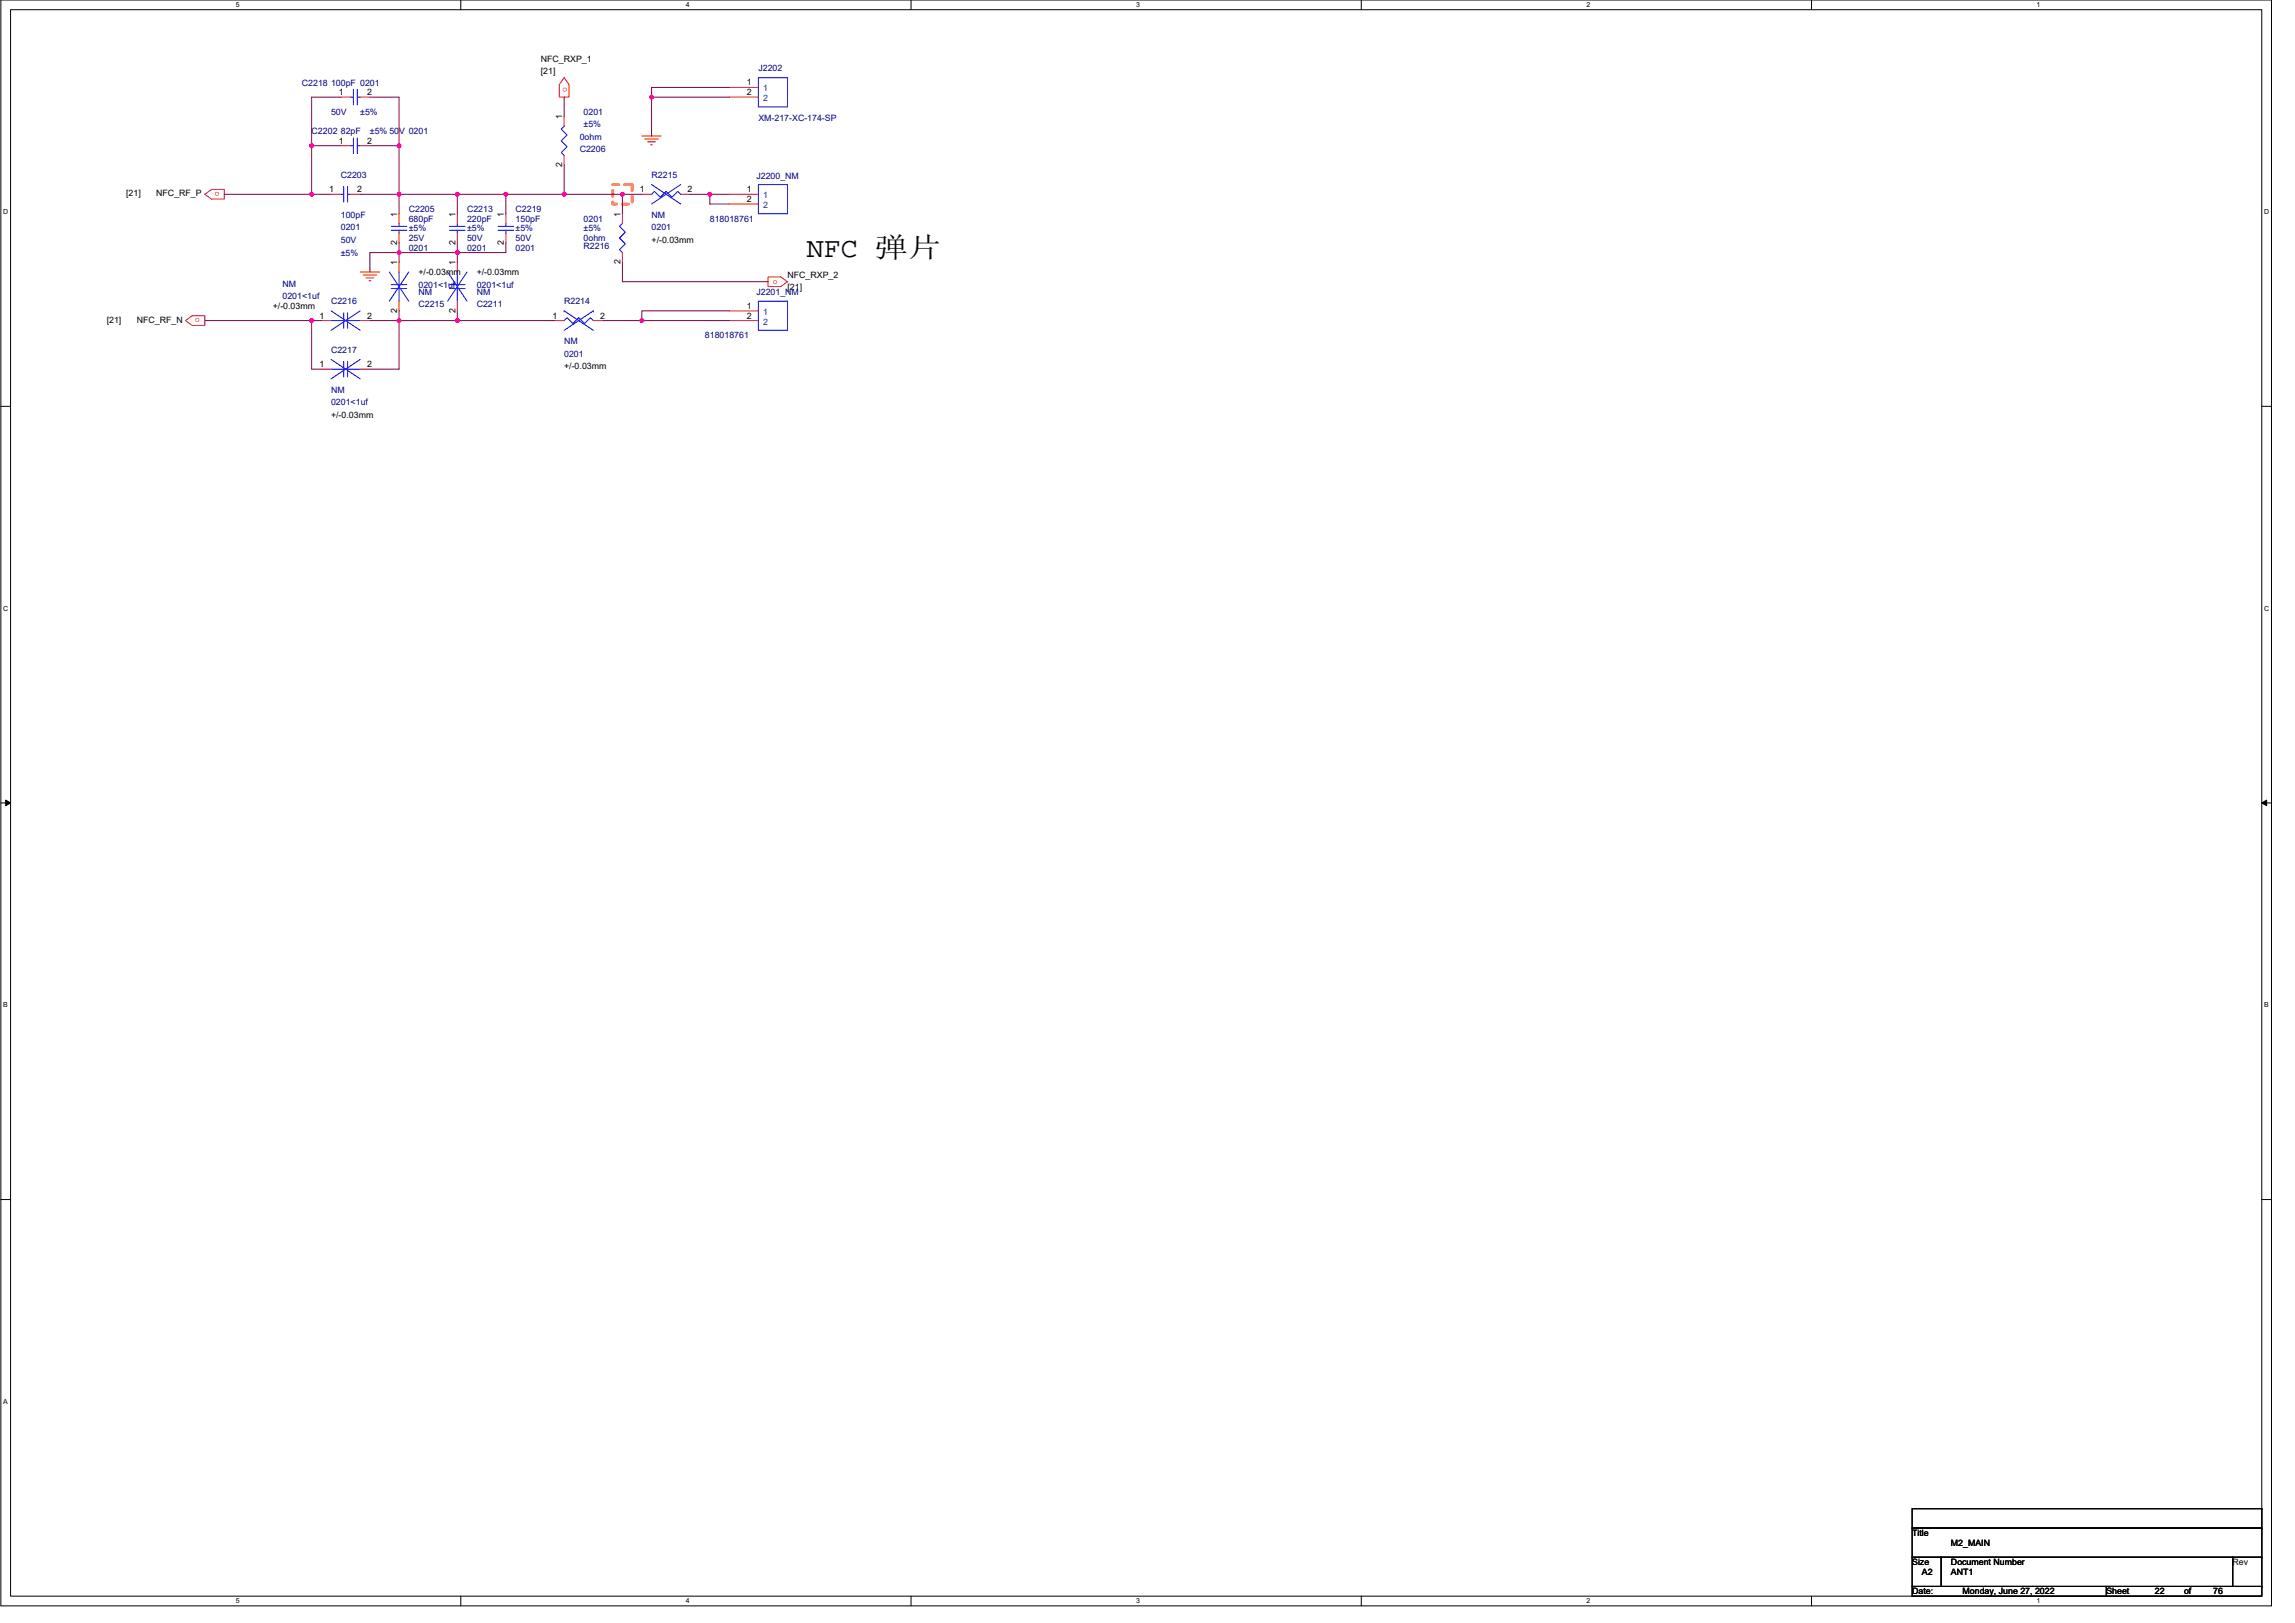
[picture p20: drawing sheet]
<svg xmlns="http://www.w3.org/2000/svg" width="420mm" height="297mm" viewBox="0 0 420 297" stroke-linecap="round" stroke-linejoin="round" font-family="sans-serif">
<defs><g id="words">
<text font-size="5.2" x="147.7" y="47">NFC 弹片</text>
<g font-size="1.6">
<text x="99" y="11.4">NFC_RXP_1</text>
<text x="62" y="17.4">1</text>
<text x="67.2" y="17.4">2</text>
<text x="99" y="13.5">[21]</text>
<text x="136.7" y="15.6">1</text>
<text x="136.7" y="17.4">2</text>
<text x="102.9" y="21.9" transform="rotate(-90 102.9 21.9)">1</text>
<text x="62" y="26.3">1</text>
<text x="67.2" y="26.3">2</text>
<text x="23.1" y="35.9">[21]</text>
<text x="28.6" y="35.9">NFC_RF_P</text>
<text x="60.2" y="35.2">1</text>
<text x="65.4" y="35.2">2</text>
<text x="102.9" y="30.6" transform="rotate(-90 102.9 30.6)">2</text>
<text x="117.1" y="35.2">1</text>
<text x="125.9" y="35.2">2</text>
<text x="136.7" y="35.2">1</text>
<text x="72.7" y="39.7" transform="rotate(-90 72.7 39.7)">1</text>
<text x="83.4" y="39.7" transform="rotate(-90 83.4 39.7)">1</text>
<text x="92.3" y="39.7" transform="rotate(-90 92.3 39.7)">1</text>
<text x="113.6" y="39.7" transform="rotate(-90 113.6 39.7)">1</text>
<text x="136.7" y="37">2</text>
<text x="72.7" y="44.8" transform="rotate(-90 72.7 44.8)">2</text>
<text x="83.4" y="44.8" transform="rotate(-90 83.4 44.8)">2</text>
<text x="92.3" y="44.8" transform="rotate(-90 92.3 44.8)">2</text>
<text x="119.3" y="44.5">+/-0.03mm</text>
<text x="72.7" y="48.5" transform="rotate(-90 72.7 48.5)">1</text>
<text x="76.6" y="50.3">+/-0.03mm</text>
<text x="83.4" y="48.5" transform="rotate(-90 83.4 48.5)">1</text>
<text x="87.3" y="50.3">+/-0.03mm</text>
<text x="113.6" y="48.4" transform="rotate(-90 113.6 48.4)">2</text>
<text x="144.2" y="50.9">NFC_RXP_2</text>
<text x="144.2" y="53">[21]</text>
<text x="19.5" y="59">[21]</text>
<text x="25" y="59">NFC_RF_N</text>
<text x="49.9" y="56.5">+/-0.03mm</text>
<text x="58.5" y="58.3">1</text>
<text x="67.2" y="58.3">2</text>
<text x="72.7" y="57.3" transform="rotate(-90 72.7 57.3)">2</text>
<text x="83.4" y="57.3" transform="rotate(-90 83.4 57.3)">2</text>
<text x="101.1" y="58.3">1</text>
<text x="109.9" y="58.3">2</text>
<text x="136.7" y="56.5">1</text>
<text x="136.7" y="58.3">2</text>
<text x="58.5" y="67.2">1</text>
<text x="67.2" y="67.2">2</text>
<text x="103.3" y="67.6">+/-0.03mm</text>
<text x="60.6" y="76.5">+/-0.03mm</text>
<text x="350.1" y="281.1">Title</text>
<text x="350.1" y="286.4">Size</text>
<text x="357.2" y="286.4">Document Number</text>
<text x="357.2" y="282.9">M2_MAIN</text>
<text x="408.7" y="286.4">Rev</text>
<text x="350.1" y="291.8">Date:</text>
<text x="351.8" y="288.2">A2</text>
<text x="357.2" y="288.2">ANT1</text>
<text x="359.3" y="291.8">Monday, June 27, 2022</text>
<text x="385.6" y="291.8">Sheet</text>
<text x="394.5" y="291.8">22</text>
<text x="399.9" y="291.8">of</text>
<text x="405.2" y="291.8">76</text>
</g>
<g font-size="1.6" fill="#000080">
<text x="55.3" y="15.7">C2218 100pF 0201</text>
<text x="138.8" y="13">J2202</text>
<text x="60.6" y="21">50V</text>
<text x="65.9" y="21">±5%</text>
<text x="106.8" y="23.3">±5%</text>
<text x="106.8" y="21">0201</text>
<text x="138.8" y="22.1">XM-217-XC-174-SP</text>
<text x="57.1" y="24.5">C2202 82pF</text>
<text x="67.7" y="24.5">±5% 50V 0201</text>
<text x="106.1" y="27.7">C2206</text>
<text x="106.1" y="25.6">0ohm</text>
<text x="62.4" y="32.5">C2203</text>
<text x="119.3" y="32.5">R2215</text>
<text x="138.5" y="32.7">J2200_NM</text>
<text x="62.4" y="39.8">100pF</text>
<text x="74.8" y="38.8">C2205</text>
<text x="74.8" y="40.5">680pF</text>
<text x="85.5" y="38.8">C2213</text>
<text x="85.5" y="40.5">220pF</text>
<text x="94.4" y="38.8">C2219</text>
<text x="94.4" y="40.5">150pF</text>
<text x="106.8" y="40.5">0201</text>
<text x="119.3" y="39.8">NM</text>
<text x="130" y="40.5">818018761</text>
<text x="62.4" y="42.1">0201</text>
<text x="62.4" y="44.5">50V</text>
<text x="62.4" y="46.8">±5%</text>
<text x="74.8" y="45.9">0201</text>
<text x="74.8" y="44.1">25V</text>
<text x="74.8" y="42.3">±5%</text>
<text x="85.5" y="45.9">0201</text>
<text x="85.5" y="44.1">50V</text>
<text x="85.5" y="42.3">±5%</text>
<text x="94.4" y="45.9">0201</text>
<text x="94.4" y="44.1">50V</text>
<text x="94.4" y="42.3">±5%</text>
<text x="106.8" y="45.5">R2216</text>
<text x="106.8" y="44.1">0ohm</text>
<text x="106.8" y="42.3">±5%</text>
<text x="119.3" y="42.1">0201</text>
<text x="51.7" y="52.5">NM</text>
<text x="76.6" y="52.6">0201&lt;1uf</text>
<text x="87.3" y="52.6">0201&lt;1uf</text>
<text x="51.7" y="54.8">0201&lt;1uf</text>
<text x="60.6" y="55.7">C2216</text>
<text x="76.6" y="56.2">C2215</text>
<text x="76.6" y="54.1">NM</text>
<text x="87.3" y="56.2">C2211</text>
<text x="87.3" y="54.1">NM</text>
<text x="103.3" y="55.7">R2214</text>
<text x="138.5" y="54.1">J2201_NM</text>
<text x="60.6" y="64.5">C2217</text>
<text x="103.3" y="62.9">NM</text>
<text x="103.3" y="65.3">0201</text>
<text x="129.1" y="61.9">818018761</text>
<text x="60.6" y="71.8">NM</text>
<text x="60.6" y="74.1">0201&lt;1uf</text>
</g>
<g font-size="1.6" fill="#f00">
<text x="103.8" y="16.9" transform="rotate(-90 103.8 16.9)">o</text>
<text x="40.2" y="35.1" transform="rotate(180 40.2 35.1)">o</text>
<text x="141.5" y="51.9">o</text>
<text x="36.6" y="58.2" transform="rotate(180 36.6 58.2)">o</text>
</g>
<g font-size="1.6" fill="#004080">
<text x="139.7" y="16.7">1</text>
<text x="139.7" y="18.5">2</text>
<text x="139.7" y="36.3">1</text>
<text x="139.7" y="38.1">2</text>
<text x="139.7" y="57.6">1</text>
<text x="139.7" y="59.4">2</text>
</g>
<g font-size="1.3">
<text x="43.1" y="1.3">5</text>
<text x="125.6" y="1.3">4</text>
<text x="208" y="1.3">3</text>
<text x="290.4" y="1.3">2</text>
<text x="372.9" y="1.3">1</text>
<text x=".6" y="39.2">D</text>
<text x="414.5" y="39.2">D</text>
<text x=".6" y="111.8">C</text>
<text x="414.5" y="111.8">C</text>
<text x=".6" y="184.4">B</text>
<text x="414.5" y="184.4">B</text>
<text x=".6" y="257">A</text>
<text x="43.1" y="293.4">5</text>
<text x="125.6" y="293.4">4</text>
<text x="208" y="293.4">3</text>
<text x="290.4" y="293.4">2</text>
<text x="372.9" y="293.4">1</text>
</g>
</g></defs>
<path d="M.2 0h415.7v293.9h-415.7zM1.9 1.8h412.2v290.3h-412.2z" fill="none" stroke="#000" stroke-width=".18"/>
<g fill="#fff">
<path d="M43.1 .2h.8v1.4h-.8z"/>
<path d="M43.1 292.3h.8v1.4h-.8z"/>
</g>
<path d="M84.4 0v1.8M84.4 292.1v1.8" fill="none" stroke="#000" stroke-width=".18"/>
<g fill="#fff">
<path d="M125.6 .2h.7v1.4h-.7z"/>
<path d="M125.6 292.3h.7v1.4h-.7z"/>
</g>
<path d="M166.8 0v1.8M166.8 292.1v1.8" fill="none" stroke="#000" stroke-width=".18"/>
<g fill="#fff">
<path d="M208 .2h.7v1.4h-.7z"/>
<path d="M208 292.3h.7v1.4h-.7z"/>
</g>
<path d="M249.2 0v1.8M249.2 292.1v1.8" fill="none" stroke="#000" stroke-width=".18"/>
<g fill="#fff">
<path d="M290.4 .2h.7v1.4h-.7z"/>
<path d="M290.4 292.3h.7v1.4h-.7z"/>
</g>
<path d="M331.6 0v1.8M331.6 292.1v1.8" fill="none" stroke="#000" stroke-width=".18"/>
<g fill="#fff">
<path d="M372.9 .2h.7v1.4h-.7z"/>
<path d="M372.9 292.3h.7v1.4h-.7z"/>
<path d="M.6 38.1h.9v1.4h-.9z"/>
<path d="M414.5 38.1h.9v1.4h-.9z"/>
<path d="M.6 110.7h.9v1.4h-.9z"/>
<path d="M414.5 110.7h.9v1.4h-.9z"/>
</g>
<path d="M.2 74.4h1.7M414.1 74.4h1.8" fill="none" stroke="#000" stroke-width=".18"/>
<g fill="#fff">
<path d="M.6 183.2h.9v1.5h-.9z"/>
<path d="M414.5 183.2h.9v1.5h-.9z"/>
</g>
<path d="M.2 147h1.7M414.1 147h1.8" fill="none" stroke="#000" stroke-width=".18"/>
<path d="M1 146.4l.9 .6-.9 .5zM414.1 147l.9-.6v1.1z" fill="#000" stroke="#000" stroke-width=".18"/>
<path d="M.6 255.8h.9v1.5h-.9z" fill="#fff"/>
<g fill="none" stroke="#000" stroke-width=".18">
<path d="M.2 219.5h1.7M414.1 219.5h1.8M350.1 276.1h64v3.6h-64zM350.1 279.7h64v5.3h-64zM414.1 276.1h.1M414.1 279.7h.1M350.1 285h5.3v5.3h-5.3zM350.1 290.3h35.5v1.8h-35.5zM355.4 285h.1M355.4 285h53.3v5.3h-53.3zM385.6 290.3h.1M385.6 290.3h28.5v1.8h-28.5z"/>
<path d="M408.7 285h.1M408.7 285h5.4v5.3h-5.4zM414.1 285h.1M414.1 290.3h.1"/>
</g>
<path d="M112.2 33.8h3.5v3.5h-3.5z" fill="none" stroke="#ff8000" stroke-width=".53" stroke-dasharray="1.1 1.1"/>
<g fill="none" stroke="#f00" stroke-width=".18">
<path d="M62.4 17.8h1.8M65.9 17.8h1.8M103.3 14.2l.9 1.3v2.3h-1.8v-2.3zM133.5 16h5.3M133.5 17.8h5.3M37.5 35.6l1.2-.9h2.4v1.7h-2.4zM60.6 35.6h1.8M62.4 26.7h1.8M64.2 35.6h1.7M65.9 26.7h1.8M73.1 39.1v1.8M83.7 39.1v1.8"/>
<path d="M92.6 39.1v1.8M103.3 21.3v1.8M103.3 28.4v1.8M113.9 39.1v1.8M117.5 35.6h1.8M117.5 24.9h3.6M118 25.4h2.5M118.6 26h1.4M119.1 26.5h.4M124.6 35.6h1.8M133.5 35.6h5.3M133.5 37.3h5.3"/>
<path d="M33.9 58.7l1.3-.9h2.3v1.8h-2.3zM58.8 58.7h1.8M65.9 49.8h3.6M65.9 58.7h1.8M66.5 50.3h2.5M67 50.9h1.4M67.5 51.4h.4M73.1 42.7v1.8M73.1 48v1.8M73.1 55.1v1.8M83.7 48v1.8M83.7 55.1v1.8"/>
<path d="M83.7 42.7v1.8M92.6 42.7v1.8M101.5 58.7h1.8M108.6 58.7h1.8M113.9 46.2v1.8M133.5 56.9h5.3M133.5 58.7h5.3M140.6 50.7h2.3l1.3 .9-1.3 .9h-2.3zM58.8 67.6h1.8M65.9 67.6h1.8"/>
</g>
<g fill="none" stroke="#00f" stroke-width=".18">
<path d="M64.2 17.8h.5M64.7 16.4v2.8M65.4 16.4v2.8M65.4 17.8h.5M138.8 14.2h5.4v5.4h-5.4zM144.2 14.2h.1M62.4 35.6h.5M62.9 34.1v2.9M63.6 34.1v2.9M63.6 35.6h.6M64.2 26.7h.5M64.7 25.2v2.9"/>
<path d="M65.4 25.2v2.9M65.4 26.7h.5M103.3 23.1l-.6 .5 1.1 1.1-1.1 1.1 1.1 1-1.1 1.1 .6 .5M119.3 35.6l.5-.6 1.1 1.1 1.1-1.1 1 1.1 1.1-1.1 .5 .6M119.3 33.8l5.3 3.5M124.6 33.8l-5.3 3.5M138.8 33.8h5.4v5.3h-5.4zM144.2 33.8h.1M60.6 56.9l5.3 3.6M60.6 58.7h2.3M62.9 57.3v2.8M63.6 57.3v2.8"/>
<path d="M63.6 58.7h2.3M65.9 56.9l-5.3 3.6M71.3 49.8l3.5 5.3M71.6 52.1h2.9M71.6 52.8h2.9M71.6 41.4h2.9M71.6 42.1h2.9M73.1 40.9v.5M73.1 42.1v.6M73.1 49.8v2.3M73.1 52.8v2.3M74.8 49.8l-3.5 5.3"/>
<path d="M81.9 49.8l3.6 5.3M82.3 52.1h2.8M82.3 52.8h2.8M82.3 41.4h2.8M82.3 42.1h2.8M83.7 49.8v2.3M83.7 52.8v2.3M83.7 40.9v.5M83.7 42.1v.6M85.5 49.8l-3.6 5.3M91.2 41.4h2.8M91.2 42.1h2.8"/>
<path d="M92.6 40.9v.5M92.6 42.1v.6M103.3 56.9l5.3 3.6M103.3 56.9h.1M108.6 58.7l-.5-.6-1.1 1.1-1.1-1.1-1 1.1-1.1-1.1-.5 .6M108.6 56.9h.1M108.6 56.9l-5.3 3.6M113.9 40.9l-.5 .5 1.1 1.1-1.1 1.1 1.1 1-1.1 1.1 .5 .5M138.8 55.1h5.4v5.4h-5.4zM144.2 55.1h.1M60.6 65.8l5.3 3.5M60.6 67.6h2.3"/>
<path d="M62.9 66.1v2.9M63.6 66.1v2.9M63.6 67.6h2.3M65.9 65.8l-5.3 3.5"/>
</g>
<g fill="none" stroke="#800040" stroke-width=".18">
<path d="M62.4 17.8h-5.3v8.9M67.7 17.8h5.4v8.9M103.3 17.8v3.5M119.3 17.8h14.2M119.3 17.8v7.1M133.5 16h-14.2v1.8M41.1 35.6h16M57.1 26.7v8.9M57.1 35.6h3.5M57.1 26.7h5.3M65.9 35.6h7.2M67.7 26.7h5.4"/>
<path d="M73.1 26.7v8.9M73.1 35.6v3.5M73.1 35.6h10.6M83.7 35.6h8.9M83.7 35.6v3.5M92.6 35.6v3.5M92.6 35.6h10.7M103.3 30.2v5.4M103.3 35.6h10.6M113.9 35.6h.1M117.5 35.6h-3.6v3.5M126.4 35.6h3.6"/>
<path d="M130 35.6h3.5M130 35.6v1.7h3.5M37.5 58.7h19.6M57.1 58.7v8.9h1.7M57.1 58.7h1.7M67.7 58.7h5.4M73.1 44.5v1.7M73.1 46.2h-5.4v3.6M73.1 46.2v1.8M73.1 58.7v8.9h-5.4M73.1 56.9v1.8M73.1 46.2h10.6"/>
<path d="M73.1 58.7h10.6M83.7 44.5v1.7M83.7 46.2v1.8M83.7 56.9v1.8M83.7 58.7h17.8M92.6 44.5v1.7h-8.9M110.4 58.7h7.1M113.9 48v3.6h26.7M117.5 58.7h16M133.5 56.9h-16v1.8"/>
</g>
<g fill="#f0f" stroke="#f0f" stroke-width=".18">
<circle cx="57" cy="35.6" r=".35"/>
<circle cx="73.1" cy="35.6" r=".35"/>
<circle cx="83.7" cy="35.6" r=".35"/>
<circle cx="129.9" cy="35.6" r=".35"/>
<circle cx="83.7" cy="46.2" r=".35"/>
<circle cx="73.1" cy="46.2" r=".35"/>
<circle cx="57" cy="58.7" r=".35"/>
<circle cx="83.7" cy="58.7" r=".35"/>
<circle cx="73.1" cy="58.7" r=".35"/>
<circle cx="117.5" cy="58.7" r=".35"/>
<circle cx="92.6" cy="35.6" r=".35"/>
<circle cx="103.3" cy="35.6" r=".35"/>
<circle cx="113.9" cy="35.6" r=".35"/>
<circle cx="119.3" cy="17.8" r=".35"/>
<circle cx="57" cy="26.7" r=".35"/>
<circle cx="73.1" cy="26.7" r=".35"/>
</g>
<use href="#words"/>
</svg>
